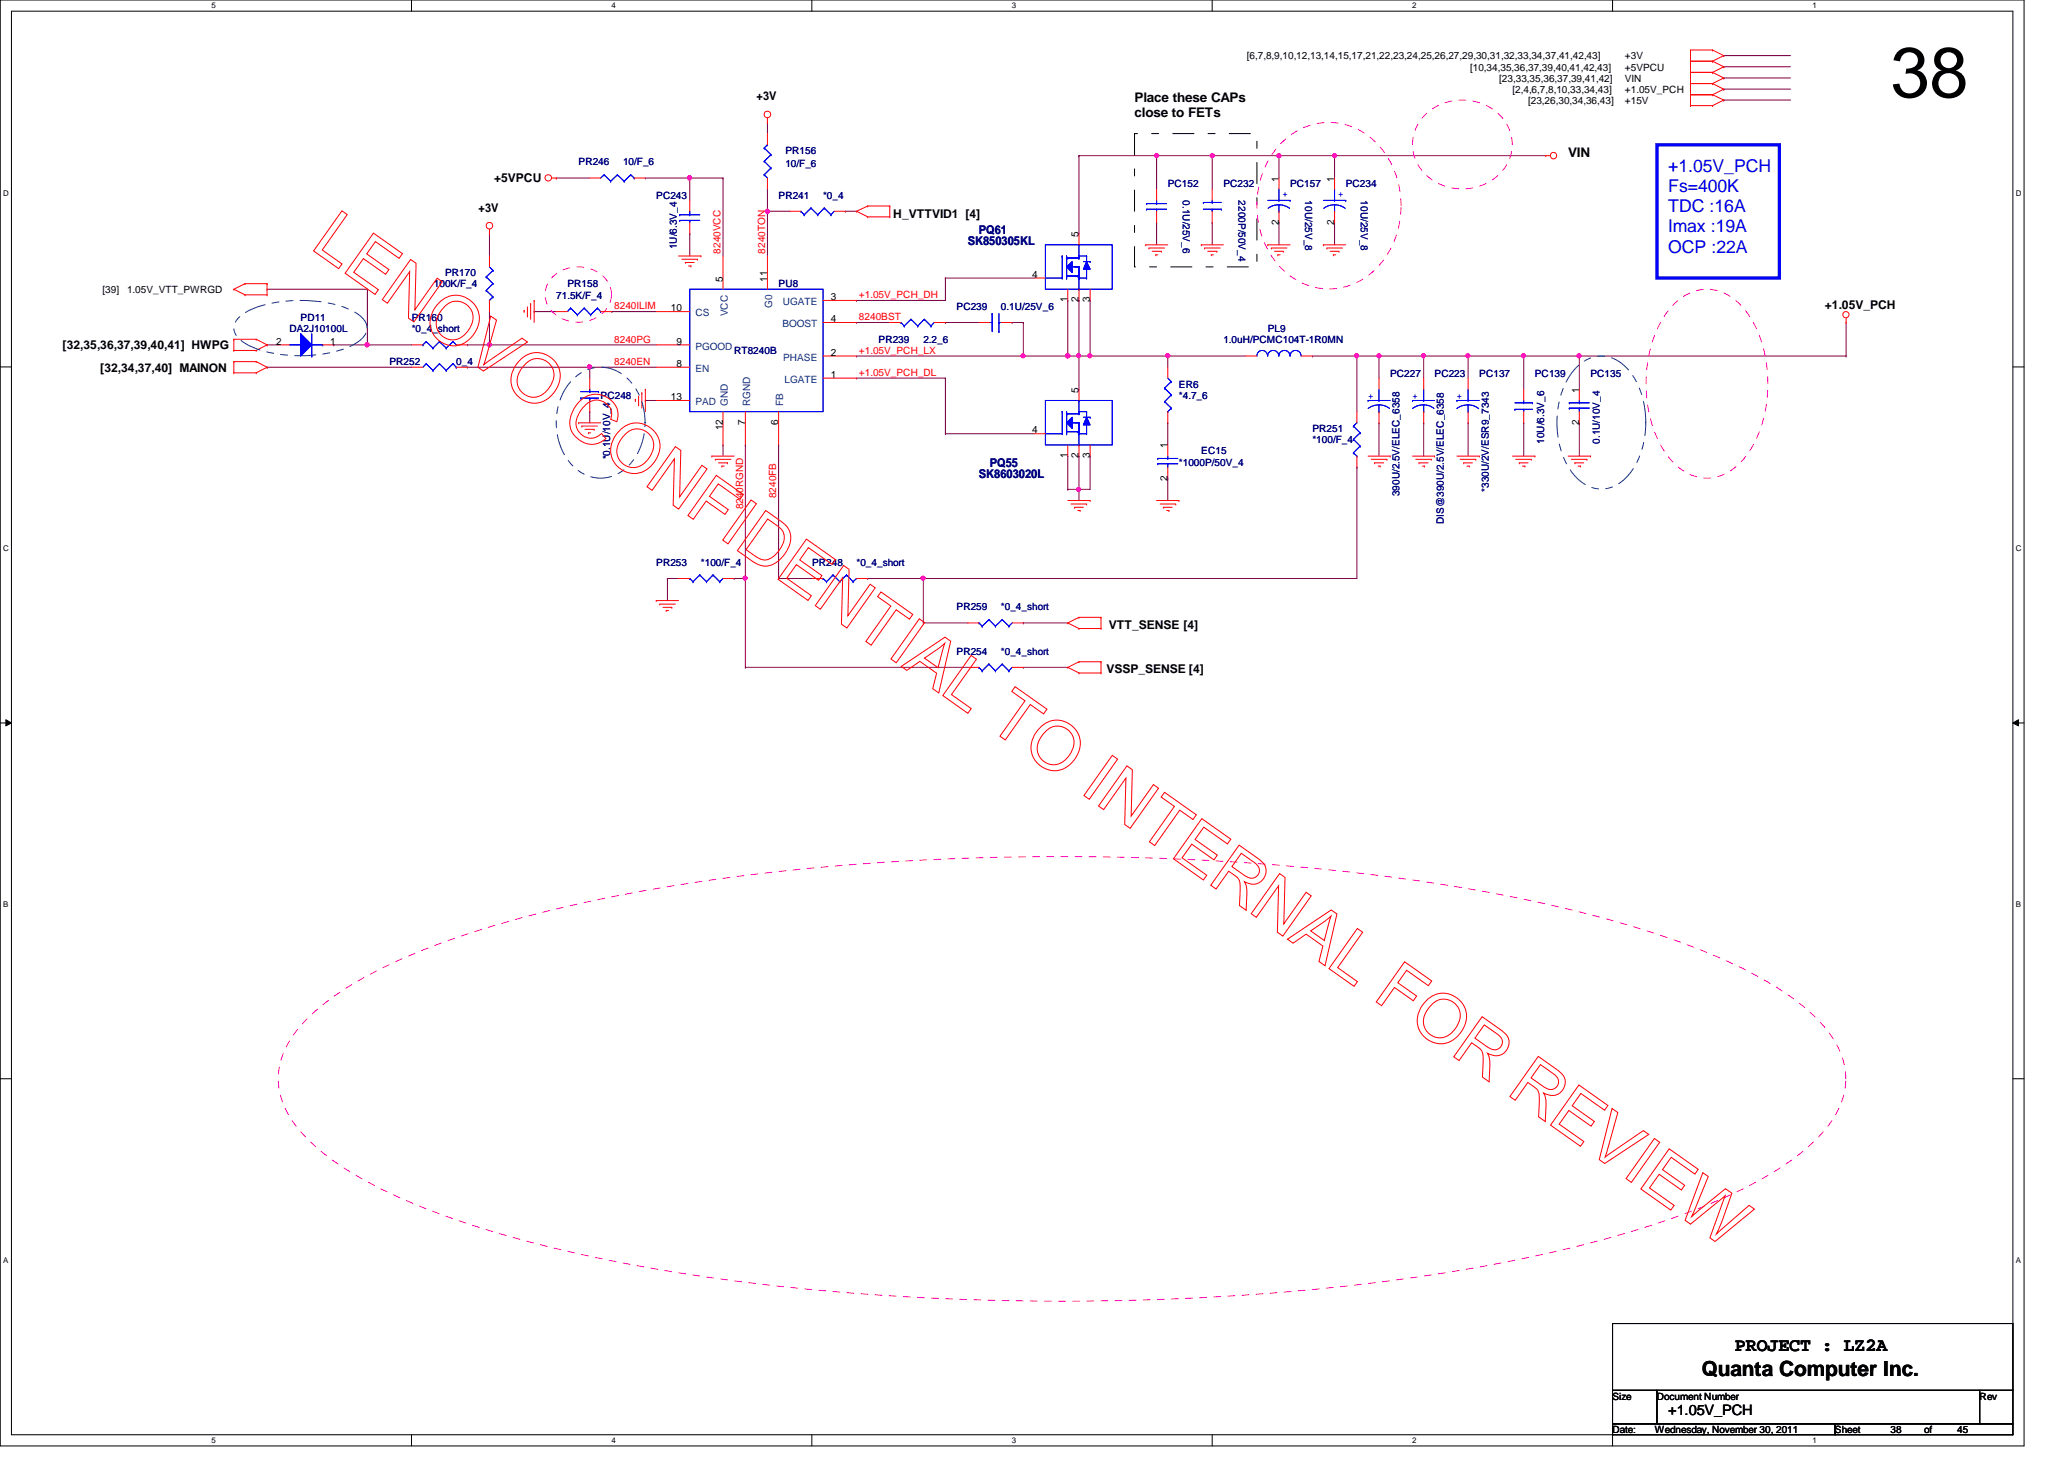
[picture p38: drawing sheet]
<svg xmlns="http://www.w3.org/2000/svg" width="297mm" height="210mm" viewBox="0 0 297 210" stroke-linecap="round" stroke-linejoin="round" font-family="sans-serif">
<defs><g id="words">
<text font-size="10.2" x="272.1" y="14">38</text>
<text font-size="3" x="244.9" y="198">Quanta Computer Inc.</text>
<text font-size="2.7" x="249.7" y="194.3">PROJECT : LZ2A</text>
<g font-size="2.5" fill="#00f">
<text x="240.1" y="24.7">+1.05V_PCH</text>
<text x="240.1" y="27.6">Fs=400K</text>
<text x="240.1" y="30.5">TDC :16A</text>
<text x="240.1" y="33.4">Imax :19A</text>
<text x="240.1" y="36.4">OCP :22A</text>
</g>
<text font-size="2.1" x="240.1" y="203.5">+1.05V_PCH</text>
<g font-size="1.9">
<text x="163.3" y="14.6">Place these CAPs</text>
<text x="163.3" y="16.9">close to FETs</text>
<text x="225.7" y="22.6">VIN</text>
</g>
<g font-size="1.7">
<text x="108.9" y="14.4">+3V</text>
<text x="71.1" y="26.2">+5VPCU</text>
<text x="68.9" y="30.4">+3V</text>
<text x="128.6" y="31.4">H_VTTVID1 [4]</text>
<text x="262.6" y="44.5">+1.05V_PCH</text>
<text x="9" y="50.2">[32,35,36,37,39,40,41] HWPG</text>
<text x="14.4" y="53.5">[32,34,37,40] MAINON</text>
<text x="159.6" y="90.4">VTT_SENSE [4]</text>
<text x="159.3" y="96.8">VSSP_SENSE [4]</text>
</g>
<g font-size="1.7" fill="#000080">
<text x="139.3" y="35.2">SK850305KL</text>
<text x="140.9" y="33.6">PQ61</text>
<text x="140.9" y="68.8">SK8603020L</text>
<text x="142.4" y="67.2">PQ55</text>
</g>
<g font-size="1.4">
<text x="179.4" y="8.6">[6,7,8,9,10,12,13,14,15,17,21,22,23,24,25,26,27,29,30,31,32,33,34,37,41,42,43]</text>
<text x="211.6" y="10.2">[10,34,35,36,37,39,40,41,42,43]</text>
<text x="215.8" y="11.8">[23,33,35,36,37,39,41,42]</text>
<text x="233.8" y="8.6">+3V</text>
<text x="233.8" y="10.2">+5VPCU</text>
<text x="233.8" y="11.8">VIN</text>
<text x="217.7" y="13.4">[2,4,6,7,8,10,33,34,43]</text>
<text x="219.9" y="15">[23,26,30,34,36,43]</text>
<text x="233.8" y="13.4">+1.05V_PCH</text>
<text x="233.8" y="15">+15V</text>
<text x="184" y="26.1" transform="rotate(-90 184 26.1)">1</text>
<text x="192" y="26.1" transform="rotate(-90 192 26.1)">1</text>
<text x="155.2" y="34.1" transform="rotate(-90 155.2 34.1)">5</text>
<text x="184" y="32.3" transform="rotate(-90 184 32.3)">2</text>
<text x="192" y="32.3" transform="rotate(-90 192 32.3)">2</text>
<text x="104" y="40.5" transform="rotate(-90 104 40.5)">5</text>
<text x="110.4" y="40.5" transform="rotate(-90 110.4 40.5)">11</text>
<text x="148.5" y="40">4</text>
<text x="14.8" y="42.2">[39]</text>
<text x="18.3" y="42.2">1.05V_VTT_PWRGD</text>
<text x="96.6" y="44.8">10</text>
<text x="119.5" y="43.2">3</text>
<text x="119.5" y="46.4">4</text>
<text x="153.6" y="43.5" transform="rotate(-90 153.6 43.5)">1</text>
<text x="155.2" y="43.5" transform="rotate(-90 155.2 43.5)">2</text>
<text x="156.8" y="43.5" transform="rotate(-90 156.8 43.5)">3</text>
<text x="39.7" y="49.6">2</text>
<text x="47.5" y="49.6">1</text>
<text x="97.4" y="49.6">9</text>
<text x="97.4" y="52.8">8</text>
<text x="119.5" y="51.2">2</text>
<text x="96.6" y="57.6">13</text>
<text x="119.5" y="54.4">1</text>
<text x="155.2" y="56.5" transform="rotate(-90 155.2 56.5)">5</text>
<text x="227.2" y="56.5" transform="rotate(-90 227.2 56.5)">1</text>
<text x="104" y="61.9" transform="rotate(-90 104 61.9)">12</text>
<text x="107.2" y="61.1" transform="rotate(-90 107.2 61.1)">7</text>
<text x="112" y="61.1" transform="rotate(-90 112 61.1)">6</text>
<text x="148.5" y="62.4">4</text>
<text x="153.6" y="65.9" transform="rotate(-90 153.6 65.9)">1</text>
<text x="155.2" y="65.9" transform="rotate(-90 155.2 65.9)">2</text>
<text x="156.8" y="65.9" transform="rotate(-90 156.8 65.9)">3</text>
<text x="168" y="64.5" transform="rotate(-90 168 64.5)">1</text>
<text x="227.2" y="61.1" transform="rotate(-90 227.2 61.1)">2</text>
<text x="168" y="69.1" transform="rotate(-90 168 69.1)">2</text>
<text x="232.1" y="201.4">Size</text>
<text x="238.5" y="201.4">Document Number</text>
<text x="284.9" y="201.4">Rev</text>
<text x="232.1" y="206.2">Date:</text>
<text x="238.2" y="206.2">Wednesday, November 30, 2011</text>
<text x="264.1" y="206.2">Sheet</text>
<text x="272.1" y="206.2">38</text>
<text x="276.9" y="206.2">of</text>
<text x="281.7" y="206.2">45</text>
</g>
<g font-size="1.4" fill="#000080">
<text x="83.3" y="23.7">PR246</text>
<text x="89.7" y="23.7">10/F_6</text>
<text x="113" y="22.2">PR156</text>
<text x="94.4" y="28.6">PC243</text>
<text x="112.1" y="28.6">PR241</text>
<text x="113" y="24.1">10/F_6</text>
<text x="118.4" y="28.6">*0_4</text>
<text x="168.1" y="27">PC152</text>
<text x="170.2" y="28.8" transform="rotate(90 170.2 28.8)">0.1U/25V_6</text>
<text x="176.1" y="27">PC232</text>
<text x="178.2" y="28.8" transform="rotate(90 178.2 28.8)">2200P/50V_4</text>
<text x="185.7" y="27">PC157</text>
<text x="187.8" y="28.8" transform="rotate(90 187.8 28.8)">10U/25V_8</text>
<text x="193.7" y="27">PC234</text>
<text x="195.8" y="28.8" transform="rotate(90 195.8 28.8)">10U/25V_8</text>
<text x="97.4" y="35.9" transform="rotate(-90 97.4 35.9)">1U/6.3V_4</text>
<text x="62.4" y="41.4">100K/F_4</text>
<text x="64" y="39.8">PR170</text>
<text x="81.7" y="41.4">PR158</text>
<text x="112.1" y="41.4">PU8</text>
<text x="41.7" y="47.8">DA2J10100L</text>
<text x="43.3" y="46.2">PD11</text>
<text x="59.3" y="46.2">PR160</text>
<text x="59.3" y="47.8">*0_4_short</text>
<text x="80" y="43">71.5K/F_4</text>
<text x="137.7" y="44.6">PC239</text>
<text x="144.1" y="44.6">0.1U/25V_6</text>
<text x="182.5" y="47.8">PL9</text>
<text x="56" y="52.6">PR252</text>
<text x="65.7" y="52.6">0_4</text>
<text x="105.7" y="51">RT8240B</text>
<text x="126.4" y="49.4">PR239</text>
<text x="132.9" y="49.4">2.2_6</text>
<text x="176.1" y="49.4">1.0uH/PCMC104T-1R0MN</text>
<text x="86.4" y="57.4">PC248</text>
<text x="169.7" y="55.8">ER6</text>
<text x="169.7" y="57.4">*4.7_6</text>
<text x="200.1" y="54.2">PC227</text>
<text x="206.5" y="54.2">PC223</text>
<text x="212.9" y="54.2">PC137</text>
<text x="220.9" y="54.2">PC139</text>
<text x="228.9" y="54.2">PC135</text>
<text x="172.9" y="65.4">EC15</text>
<text x="188.9" y="62.2">PR251</text>
<text x="188.9" y="63.8">*100/F_4</text>
<text x="222.2" y="63.8" transform="rotate(-90 222.2 63.8)">10U/6.3V_6</text>
<text x="230.2" y="63.8" transform="rotate(-90 230.2 63.8)">0.1U/10V_4</text>
<text x="87.8" y="66.1" transform="rotate(-90 87.8 66.1)">*0.1U/10V_4</text>
<text x="169.7" y="67">*1000P/50V_4</text>
<text x="201.4" y="71.4" transform="rotate(-90 201.4 71.4)">390U/2.5V/ELEC_6358</text>
<text x="214.2" y="70.7" transform="rotate(-90 214.2 70.7)">*330U/2V/ESR9_7343</text>
<text x="207.8" y="75.4" transform="rotate(-90 207.8 75.4)">DIS@390U/2.5V/ELEC_6358</text>
<text x="94.4" y="81.4">PR253</text>
<text x="100.9" y="81.4">*100/F_4</text>
<text x="116.9" y="81.4">PR248</text>
<text x="123.3" y="81.4">*0_4_short</text>
<text x="137.7" y="87.8">PR259</text>
<text x="144.1" y="87.8">*0_4_short</text>
<text x="137.7" y="94.2">PR254</text>
<text x="144.1" y="94.2">*0_4_short</text>
</g>
<g font-size="1.4" fill="#00f">
<text x="184.6" y="28.4">+</text>
<text x="192.6" y="28.4">+</text>
<text x="196.9" y="57.4">+</text>
<text x="203.3" y="57.4">+</text>
<text x="209.7" y="57.4">+</text>
</g>
<g font-size="1.4" fill="#f00">
<text x="103.7" y="36.5" transform="rotate(-90 103.7 36.5)">8240VCC</text>
<text x="110.1" y="36.5" transform="rotate(-90 110.1 36.5)">8240TON</text>
<text x="88.4" y="44.5">8240ILIM</text>
<text x="123.6" y="42.9">+1.05V_PCH_DH</text>
<text x="123.6" y="46.1">8240BST</text>
<text x="88.4" y="52.5">8240EN</text>
<text x="88.4" y="49.3">8240PG</text>
<text x="123.6" y="50.9">+1.05V_PCH_LX</text>
<text x="123.6" y="54.1">+1.05V_PCH_DL</text>
<text x="111.7" y="71.7" transform="rotate(-90 111.7 71.7)">8240FB</text>
<text x="106.9" y="73.3" transform="rotate(-90 106.9 73.3)">8240RGND</text>
</g>
<g font-size="1.4" fill="#004080">
<text x="100.1" y="45.5">CS</text>
<text x="104.7" y="45.5" transform="rotate(-90 104.7 45.5)">VCC</text>
<text x="111.1" y="44.3" transform="rotate(-90 111.1 44.3)">G0</text>
<text x="112.6" y="47.1">BOOST</text>
<text x="112.6" y="43.9">UGATE</text>
<text x="100.1" y="50.3">PGOOD</text>
<text x="100.1" y="53.5">EN</text>
<text x="112.7" y="51.9">PHASE</text>
<text x="100.1" y="58.3">PAD</text>
<text x="104.7" y="58.4" transform="rotate(-90 104.7 58.4)">GND</text>
<text x="107.9" y="58.4" transform="rotate(-90 107.9 58.4)">RGND</text>
<text x="112.7" y="58.4" transform="rotate(-90 112.7 58.4)">FB</text>
<text x="112.9" y="55.1">LGATE</text>
</g>
<g font-size="1.1">
<text x="30.4" y="1.1">5</text>
<text x="88" y="1.1">4</text>
<text x="145.6" y="1.1">3</text>
<text x="203.2" y="1.1">2</text>
<text x="260.9" y="1.1">1</text>
<text x=".5" y="28.2">D</text>
<text x="290.1" y="28.2">D</text>
<text x=".5" y="79.3">C</text>
<text x="290.1" y="79.3">C</text>
<text x=".5" y="130.6">B</text>
<text x="290.1" y="130.6">B</text>
<text x=".5" y="181.7">A</text>
<text x="290.1" y="181.7">A</text>
<text x="30.4" y="207.6">5</text>
<text x="88" y="207.6">4</text>
<text x="145.6" y="207.6">3</text>
<text x="203.2" y="207.6">2</text>
<text x="260.9" y="207.6">1</text>
</g>
</g></defs>
<path d="M0 0h291.3v208h-291.3zM1.6 1.6h288.1v204.8h-288.1z" fill="none" stroke="#000" stroke-width=".14"/>
<g fill="#fff">
<path d="M30.4 .2h.6v1.2h-.6z"/>
<path d="M30.4 206.6h.6v1.2h-.6z"/>
</g>
<path d="M59.2 0v1.6M59.2 206.4v1.6" fill="none" stroke="#000" stroke-width=".14"/>
<g fill="#fff">
<path d="M88 .2h.6v1.2h-.6z"/>
<path d="M88 206.6h.6v1.2h-.6z"/>
</g>
<path d="M116.8 0v1.6M116.8 206.4v1.6" fill="none" stroke="#000" stroke-width=".14"/>
<g fill="#fff">
<path d="M145.6 .2h.6v1.2h-.6z"/>
<path d="M145.6 206.6h.6v1.2h-.6z"/>
</g>
<path d="M174.5 0v1.6M174.5 206.4v1.6" fill="none" stroke="#000" stroke-width=".14"/>
<g fill="#fff">
<path d="M203.2 .2h.6v1.2h-.6z"/>
<path d="M203.2 206.6h.6v1.2h-.6z"/>
</g>
<path d="M232.1 0v1.6M232.1 206.4v1.6" fill="none" stroke="#000" stroke-width=".14"/>
<g fill="#fff">
<path d="M260.9 .2h.5v1.2h-.5z"/>
<path d="M260.9 206.6h.5v1.2h-.5z"/>
<path d="M.5 27.2h.7v1.2h-.7z"/>
<path d="M290.1 27.2h.8v1.2h-.8z"/>
<path d="M.5 78.4h.7v1.1h-.7z"/>
<path d="M290.1 78.4h.8v1.1h-.8z"/>
</g>
<path d="M0 52.8h1.6M289.7 52.8h1.6" fill="none" stroke="#000" stroke-width=".14"/>
<g fill="#fff">
<path d="M.5 129.6h.7v1.2h-.7z"/>
<path d="M290.1 129.6h.7v1.2h-.7z"/>
</g>
<path d="M0 104h1.6M.8 103.5l.8 .5-.8 .4zM289.7 104l.8-.5v.9zM289.7 104h1.6" fill="none" stroke="#000" stroke-width=".14"/>
<path d="M.8 103.5l.8 .5-.8 .4zM289.7 104l.8-.5v.9z" fill="#000"/>
<g fill="#fff">
<path d="M.5 180.8h.7v1.1h-.7z"/>
<path d="M290.1 180.8h.7v1.1h-.7z"/>
</g>
<path d="M0 155.2h1.6M289.7 155.2h1.6" fill="none" stroke="#000" stroke-width=".14"/>
<path d="M99.3 25.6h.1M99.3 25.6h4.8M99.3 25.6v3.2M104.1 25.6h.1M104.1 25.6v11.2" fill="none" stroke="#800040" stroke-width=".14"/>
<circle cx="99.2" cy="25.6" r=".31" fill="#f0f"/>
<circle cx="99.2" cy="25.6" r=".31" fill="none" stroke="#f0f" stroke-width=".14"/>
<path d="M38.4 52.8h.1M38.4 52.8h20.9M67.3 52.8h.1M67.3 52.8h27.1M84.9 52.8h.1M123.3 43.2h.1M123.3 46.4h.1M123.3 43.2h12.8M123.3 46.4h4.8" fill="none" stroke="#800040" stroke-width=".14"/>
<circle cx="84.8" cy="52.8" r=".3" fill="#f0f"/>
<circle cx="84.8" cy="52.8" r=".3" fill="none" stroke="#f0f" stroke-width=".14"/>
<g fill="none" stroke="#800040" stroke-width=".14">
<path d="M153.7 43.2h.1M153.7 43.2v8M155.3 43.2h.1M155.3 43.2v8M156.9 43.2h.1M156.9 43.2v8M136.1 62.4h.1M136.1 62.4h12.8M153.7 70.4h.1M153.7 65.6h.1M153.7 65.6v4.8M155.3 65.6h.1"/>
<path d="M155.3 65.6v4.8h-1.6M156.9 65.6h.1M156.9 65.6v4.8"/>
</g>
<circle cx="155.2" cy="70.4" r=".3" fill="#f0f"/>
<circle cx="155.2" cy="70.4" r=".3" fill="none" stroke="#f0f" stroke-width=".14"/>
<path d="M153.7 51.2h.1M153.7 51.2h1.6M155.3 70.4h.1M155.3 70.4v1.6" fill="none" stroke="#800040" stroke-width=".14"/>
<circle cx="155.2" cy="51.2" r=".3" fill="#f0f"/>
<circle cx="155.2" cy="51.2" r=".3" fill="none" stroke="#f0f" stroke-width=".14"/>
<circle cx="153.7" cy="51.2" r=".31" fill="#f0f"/>
<circle cx="153.7" cy="51.2" r=".31" fill="none" stroke="#f0f" stroke-width=".14"/>
<g fill="none" stroke="#800040" stroke-width=".14">
<path d="M80 25.6h.1M80 25.6h4.9M92.9 25.6h.1M92.9 25.6h6.4M99.3 33.6h.1M99.3 33.6v3.2M76.9 44.8h.1M76.9 44.8h3.1M84.9 59.2h.1M84.9 52.8h.1M84.9 52.8v1.6M84.9 59.2v1.6"/>
<path d="M88 44.8h.1M88 44.8h6.4M92.9 57.6h.1M92.9 57.6h1.5M123.3 54.4h.1M123.3 51.2h.1M123.3 54.4h12.8M136.1 54.4h.1M136.1 46.4h.1M136.1 54.4v8M136.1 46.4h4.8M145.7 46.4h.1"/>
<path d="M145.7 46.4h1.6M147.3 46.4h.1M147.3 46.4v4.8h-24M155.3 51.2h.1M155.3 51.2h1.6M104.1 64h.1M104.1 64v1.6M155.3 70.4h.1M155.3 70.4h1.6M107.3 83.2h.1M107.3 83.2v12.8"/>
</g>
<circle cx="107.2" cy="83.2" r=".3" fill="#f0f"/>
<circle cx="107.2" cy="83.2" r=".3" fill="none" stroke="#f0f" stroke-width=".14"/>
<path d="M168.1 51.2h.1M168.1 51.2h11.2M107.3 96h.1M107.3 96h32M132.9 89.6h.1M132.9 89.6h6.4M147.3 89.6h.1M147.3 96h.1M147.3 96h6.4M147.3 89.6h6.4" fill="none" stroke="#800040" stroke-width=".14"/>
<circle cx="168.1" cy="51.2" r=".3" fill="#f0f"/>
<circle cx="168.1" cy="51.2" r=".3" fill="none" stroke="#f0f" stroke-width=".14"/>
<path d="M110.4 30.4h.1M110.4 30.4h3.3M110.4 30.4v6.4M121.7 30.4h.1M121.7 30.4h1.6" fill="none" stroke="#800040" stroke-width=".14"/>
<circle cx="110.4" cy="30.4" r=".3" fill="#f0f"/>
<circle cx="110.4" cy="30.4" r=".3" fill="none" stroke="#f0f" stroke-width=".14"/>
<path d="M107.3 64h.1M107.3 64v19.2h-1.6M112.1 64h.1M112.1 64v19.2M96.1 83.2h.1M96.1 83.2h1.6M96.1 83.2v3.2M105.7 83.2h.1M112.1 83.2h.1M112.1 83.2h4.8M132.9 83.2h.1M132.9 83.2h62.4" fill="none" stroke="#800040" stroke-width=".14"/>
<circle cx="132.8" cy="83.2" r=".3" fill="#f0f"/>
<circle cx="132.8" cy="83.2" r=".3" fill="none" stroke="#f0f" stroke-width=".14"/>
<path d="M136.1 40h.1M136.1 40v3.2M136.1 40h12.8M147.3 51.2h.1M147.3 51.2h6.4" fill="none" stroke="#800040" stroke-width=".14"/>
<circle cx="153.7" cy="51.2" r=".31" fill="#f0f"/>
<circle cx="153.7" cy="51.2" r=".31" fill="none" stroke="#f0f" stroke-width=".14"/>
<circle cx="147.2" cy="51.2" r=".3" fill="#f0f"/>
<circle cx="147.2" cy="51.2" r=".3" fill="none" stroke="#f0f" stroke-width=".14"/>
<path d="M70.4 49.6h.1M70.4 49.6h24" fill="none" stroke="#800040" stroke-width=".14"/>
<circle cx="70.4" cy="49.6" r=".31" fill="#f0f"/>
<circle cx="70.4" cy="49.6" r=".31" fill="none" stroke="#f0f" stroke-width=".14"/>
<path d="M166.5 22.4h.1M166.5 22.4v4.8M174.5 22.4h.1M174.5 22.4v4.8M184.1 22.4h.1M184.1 22.4h38.4M192.1 22.4h.1M192.1 32h.1M192.1 22.4v3.2M192.1 32v3.2" fill="none" stroke="#800040" stroke-width=".14"/>
<circle cx="192.1" cy="22.4" r=".3" fill="#f0f"/>
<circle cx="192.1" cy="22.4" r=".3" fill="none" stroke="#f0f" stroke-width=".14"/>
<path d="M184.1 22.4h.1M184.1 22.4v3.2" fill="none" stroke="#800040" stroke-width=".14"/>
<circle cx="184.1" cy="22.4" r=".3" fill="#f0f"/>
<circle cx="184.1" cy="22.4" r=".3" fill="none" stroke="#f0f" stroke-width=".14"/>
<path d="M155.3 22.4h.1M155.3 22.4h19.2M166.5 22.4h.1M184.1 32h.1M184.1 32v3.2" fill="none" stroke="#800040" stroke-width=".14"/>
<circle cx="166.5" cy="22.4" r=".3" fill="#f0f"/>
<circle cx="166.5" cy="22.4" r=".3" fill="none" stroke="#f0f" stroke-width=".14"/>
<path d="M166.5 32h.1M166.5 32v3.2M174.5 32h.1M174.5 22.4h.1M174.5 32v3.2M174.5 22.4h9.6" fill="none" stroke="#800040" stroke-width=".14"/>
<circle cx="174.5" cy="22.4" r=".3" fill="#f0f"/>
<circle cx="174.5" cy="22.4" r=".3" fill="none" stroke="#f0f" stroke-width=".14"/>
<path d="M195.3 51.2h.1M195.3 51.2v8M204.9 51.2h.1M204.9 51.2v3.2M198.5 60.8h.1M198.5 60.8v4.8M204.9 60.8h.1M204.9 60.8v4.8M227.3 60.8h.1M227.3 60.8v4.8" fill="none" stroke="#800040" stroke-width=".14"/>
<circle cx="195.2" cy="51.2" r=".3" fill="#f0f"/>
<circle cx="195.2" cy="51.2" r=".3" fill="none" stroke="#f0f" stroke-width=".14"/>
<path d="M188.9 51.2h.1M188.9 51.2h6.4M227.3 51.2h.1M227.3 51.2h38.4M195.3 67.2h.1M195.3 67.2v16" fill="none" stroke="#800040" stroke-width=".14"/>
<circle cx="227.2" cy="51.2" r=".3" fill="#f0f"/>
<circle cx="227.2" cy="51.2" r=".3" fill="none" stroke="#f0f" stroke-width=".14"/>
<path d="M156.9 51.2h.1M156.9 51.2h11.2M168.1 51.2h.1M168.1 51.2v1.6M168.1 60.8h.1M168.1 68.8h.1M168.1 60.8v3.2M168.1 68.8v3.2" fill="none" stroke="#800040" stroke-width=".14"/>
<circle cx="156.8" cy="51.2" r=".3" fill="#f0f"/>
<circle cx="156.8" cy="51.2" r=".3" fill="none" stroke="#f0f" stroke-width=".14"/>
<g fill="none" stroke="#800040" stroke-width=".14">
<path d="M155.3 22.4h.1M155.3 22.4v11.2M155.3 51.2h.1M155.3 51.2v4.8M219.3 51.2h.1M219.3 51.2v4.8M219.3 51.2h8M227.3 51.2h.1M227.3 51.2v4.8M219.3 60.8h.1M219.3 60.8v4.8M124.9 83.2h.1"/>
<path d="M124.9 83.2h8M132.9 83.2h.1M132.9 83.2v6.4"/>
</g>
<circle cx="219.2" cy="51.2" r=".3" fill="#f0f"/>
<circle cx="219.2" cy="51.2" r=".3" fill="none" stroke="#f0f" stroke-width=".14"/>
<path d="M211.3 51.2h.1M211.3 51.2h8" fill="none" stroke="#800040" stroke-width=".14"/>
<circle cx="211.2" cy="51.2" r=".3" fill="#f0f"/>
<circle cx="211.2" cy="51.2" r=".3" fill="none" stroke="#f0f" stroke-width=".14"/>
<path d="M198.5 51.2h.1M198.5 51.2h6.4M211.3 60.8h.1M211.3 60.8v4.8" fill="none" stroke="#800040" stroke-width=".14"/>
<circle cx="198.5" cy="51.2" r=".3" fill="#f0f"/>
<circle cx="198.5" cy="51.2" r=".3" fill="none" stroke="#f0f" stroke-width=".14"/>
<path d="M195.3 51.2h.1M195.3 51.2h3.2M198.5 51.2h.1M198.5 51.2v3.2M204.9 51.2h.1M204.9 51.2h6.4M211.3 51.2h.1M211.3 51.2v3.2" fill="none" stroke="#800040" stroke-width=".14"/>
<circle cx="204.8" cy="51.2" r=".3" fill="#f0f"/>
<circle cx="204.8" cy="51.2" r=".3" fill="none" stroke="#f0f" stroke-width=".14"/>
<g fill="none" stroke="#800040" stroke-width=".14">
<path d="M110.4 17.6h.1M110.4 17.6v1.6M248.1 8h.1M248.1 9.6h.1M248.1 11.2h.1M248.1 12.8h.1M248.1 14.4h.1M248.1 8h9.6M248.1 9.6h9.6M248.1 11.2h9.6M248.1 12.8h9.6M248.1 14.4h9.6"/>
<path d="M110.4 27.2h.1M110.4 27.2v3.2M38.4 41.6h.1M38.4 41.6h14.5M52.9 41.6h.1M52.9 49.6h.1M52.9 41.6v8M52.9 49.6h6.4"/>
</g>
<circle cx="52.8" cy="49.6" r=".31" fill="#f0f"/>
<circle cx="52.8" cy="49.6" r=".31" fill="none" stroke="#f0f" stroke-width=".14"/>
<path d="M70.4 33.6h.1M70.4 33.6v3.2M38.4 49.6h.1M38.4 49.6h1.6M48 49.6h.1M48 49.6h4.9M67.3 49.6h.1M70.4 44.8h.1M70.4 44.8v4.8h-3.1M265.7 51.2h.1M265.7 46.4v4.8" fill="none" stroke="#800040" stroke-width=".14"/>
<g fill="none" stroke="#f00" stroke-width=".14">
<path d="M110.4 17.6h.1M110.4 17v.6M110.4 19.2v1.6M243.3 8.8h.1M243.3 7.2h.1M243.3 10.4h.1M243.3 12h.1M243.3 13.6h.1M243.3 15.2h.1M243.3 7.2h3.2M243.3 8.8h3.2M243.3 7.2v8"/>
<path d="M243.3 10.4h3.2M243.3 12h3.2M243.3 13.6h3.2M243.3 15.2h3.2M246.5 7.2h.1M246.5 8.8h.1M246.5 10.4h.1M246.5 12h.1M246.5 13.6h.1M246.5 15.2h.1M246.5 7.2l1.6 .8M246.5 8.8l1.6 .8"/>
<path d="M246.5 10.4l1.6 .8M246.5 12l1.6 .8M246.5 13.6l1.6 .8M248.1 8h.1M248.1 9.6h.1M248.1 11.2h.1M248.1 12.8h.1M248.1 14.4h.1M248.1 8l-1.6 .8M248.1 9.6l-1.6 .8M248.1 11.2l-1.6 .8M248.1 12.8l-1.6 .8"/>
<path d="M248.1 14.4l-1.6 .8M70.4 33.6h.1M70.4 33v.6M79.4 25.6h.6M80 25.6h.1M97.7 36.8h3.2M98.1 37.3h2.3M98.6 37.8h.1M98.6 37.8h1.3M99.1 38.3h.3M99.4 38.3h.1M100.4 37.3h.1"/>
<path d="M100.9 36.8h.1M110.4 25.6v1.6M113.7 30.4h1.6M120.1 30.4h1.6M123.3 30.4h.1M123.3 30.4l1.6 .8M124.9 29.6h.1M124.9 31.2h.1M124.9 29.6h3.2M124.9 29.6l-1.6 .8M124.9 31.2h3.2M128.1 31.2h.1"/>
<path d="M128.1 29.6h.1M128.1 29.6v1.6M164.9 35.2h.1M164.9 35.2h3.2M165.4 35.7h.1M165.4 35.7h2.2M165.8 36.2h1.3M166.3 36.7h.1M166.3 36.7h.3M167.1 36.2h.1M172.9 35.2h.1M172.9 35.2h3.2"/>
<path d="M173.4 35.7h.1M173.4 35.7h2.2M173.8 36.2h1.3M174.3 36.7h.1M174.3 36.7h.3M174.5 27.2v1.6M174.5 30.4v1.6M175.1 36.2h.1M182.5 35.2h.1M182.5 35.2h3.2M183 35.7h.1M183 35.7h2.2"/>
<path d="M183.4 36.2h1.3M183.9 36.7h.1M183.9 36.7h.3M184.1 25.6v1.6M184.1 30.4v1.6M184.7 36.2h.1M190.5 35.2h.1M190.5 35.2h3.2M191 35.7h.1M191 35.7h2.2M191.4 36.2h1.3M191.9 36.7h.1"/>
<path d="M191.9 36.7h.3M192.7 36.2h.1M222.5 22.4h.1M222.5 22.4h.6M33.7 53.6h.1M33.7 52h.1M33.7 50.4h.1M33.7 48.8h.1M33.7 41.6h.1M33.7 53.6h3.2M33.7 48.8v1.6M33.7 52v1.6"/>
<path d="M33.7 52h3.2M33.7 48.8h3.2M33.7 50.4h3.2M33.7 41.6l1.6 .8M35.3 40.8h.1M35.3 42.4h.1M35.3 40.8l-1.6 .8M35.3 40.8h3.1M35.3 42.4h3.1M36.9 53.6h.1M36.9 52h.1M36.9 48.8h.1"/>
<path d="M36.9 50.4h.1M36.9 52l1.5 .8M36.9 48.8l1.5 .8M38.4 52.8h.1M38.4 49.6h.1M38.4 40.8h.1M38.4 42.4h.1M38.4 52.8l-1.5 .8M38.4 49.6l-1.5 .8M38.4 40.8v1.6M59.3 52.8h1.6M65.7 52.8h1.6"/>
<path d="M75.4 44.7h.1M75.4 44.7v.3M75.9 45.5h.1M75.9 44.2v1.3M76.4 43.7h.1M76.4 43.7v2.2M76.9 43.2h.1M76.9 43.2v3.2M91.4 57.4h.1M91.4 57.4v.4M91.9 58.3h.1M91.9 57v1.3"/>
<path d="M92.4 56.5h.1M92.4 56.5v2.2M92.9 56h.1M92.9 56v3.2M179.3 51.2h1.6M187.3 51.2h1.6M265.7 46.4h.1M265.7 45.8v.6M83.3 60.8h.1M83.3 60.8h3.1M83.7 61.3h.1M83.7 61.3h2.3"/>
<path d="M84.2 61.8h1.3M84.7 62.3h.1M84.7 62.3h.3M85.5 61.8h.1M102.4 65.6h.1M102.4 65.6h3.3M103 66.1h.1M103 66.1h2.2M103.4 66.6h1.3M103.9 67.1h.1M103.9 67.1h.3M104.7 66.6h.1"/>
<path d="M153.7 72h3.2M154.1 72.5h2.3M154.6 73h.1M154.6 73h1.3M155.1 73.4h.3M155.4 73.4h.1M156.4 72.5h.1M156.9 72h.1M166.5 72h3.2M167 72.5h2.2M167.4 73h.1M167.4 73h1.3"/>
<path d="M167.9 73.4h.3M168.1 64v1.6M168.1 67.2v1.6M168.2 73.4h.1M169.2 72.5h.1M169.7 72h.1M196.9 65.6h3.2M197.4 66.1h2.2M197.8 66.6h.1M197.8 66.6h1.3M198.3 67.1h.3M198.6 67.1h.1"/>
<path d="M199.6 66.1h.1M200.1 65.6h.1M203.3 65.6h3.2M203.7 66.1h2.3M204.2 66.6h.1M204.2 66.6h1.3M204.7 67.1h.3M205 67.1h.1M206 66.1h.1M206.5 65.6h.1M209.7 65.6h3.2M210.1 66.1h2.3"/>
<path d="M210.6 66.6h.1M210.6 66.6h1.3M211.1 67.1h.4M211.5 67.1h.1M212.4 66.1h.1M212.9 65.6h.1M217.7 65.6h3.2M218.1 66.1h2.3M218.6 66.6h.1M218.6 66.6h1.3M219.1 67.1h.4M219.5 67.1h.1"/>
<path d="M220.4 66.1h.1M220.9 65.6h.1M225.7 65.6h3.2M226.1 66.1h2.3M226.6 66.6h.1M226.6 66.6h1.3M227.1 67.1h.4M227.5 67.1h.1M228.4 66.1h.1M228.9 65.6h.1M94.4 86.4h.1M94.4 86.4h3.3"/>
<path d="M95 86.9h.1M95 86.9h2.2M95.4 87.4h1.3M95.9 87.8h.1M95.9 87.8h.3M96.7 87.4h.1M97.7 83.2h1.6M104.1 83.2h1.6M153.7 89.6h.1M153.7 96h.1M153.7 89.6l1.6 .8M153.7 96l1.6 .8"/>
<path d="M155.3 90.4h.1M155.3 88.8h.1M155.3 95.2h.1M155.3 96.8h.1M155.3 90.4h3.2M155.3 88.8l-1.6 .8M155.3 88.8h3.2M155.3 95.2h3.2M155.3 95.2l-1.6 .8M155.3 96.8h3.2M158.5 88.8h.1M158.5 90.4h.1"/>
<path d="M158.5 96.8h.1M158.5 95.2h.1M158.5 88.8v1.6M158.5 95.2v1.6"/>
<circle cx="110.4" cy="16.5" r=".47"/>
<circle cx="70.4" cy="32.5" r=".47"/>
<circle cx="78.9" cy="25.6" r=".46"/>
<circle cx="223.6" cy="22.4" r=".46"/>
<circle cx="265.7" cy="45.3" r=".45"/>
</g>
<path d="M232.1 190.4h57.6v9.6h-57.6zM232.1 200h6.4v4.9h-6.4zM232.1 204.9h32v1.5h-32zM238.5 200h46.4v4.9h-46.4zM264.1 204.9h25.6v1.5h-25.6zM284.9 200h4.8v4.9h-4.8z" fill="none" stroke="#000" stroke-width=".14"/>
<path d="M163.3 19.2h17.6v19.2h-17.6z" fill="none" stroke="#000" stroke-width=".14" stroke-dasharray="3 2 1 2"/>
<path d="M238.5 20.8h17.6v19.2h-17.6z" fill="none" stroke="#00f" stroke-width=".47"/>
<path d="M205 16.6a7.7 7.7 0 0 1 12 1.5 6.1 6.1 0 0 1-3.5 8.5 7.4 7.4 0 0 1-9.9-4 5.9 5.9 0 0 1 1.4-6zM79.6 39.8a5.4 5.4 0 0 1 7.8 .6 3.5 3.5 0 0 1-1.1 5 5.2 5.2 0 0 1-7.6-1.7 3.5 3.5 0 0 1 .9-3.9zM184.8 20.2a9.5 9.5 0 0 1 14.5 1.9 13.3 13.3 0 0 1-1.6 16.8 9.5 9.5 0 0 1-14.5-1.8 13.3 13.3 0 0 1 1.6-16.9zM240.9 43.7a6.3 6.3 0 0 1 9.4 0 15.6 15.6 0 0 1 4.1 9.9 18 18 0 0 1-3.3 12.2 6.9 6.9 0 0 1-6.5 2.9 8.1 8.1 0 0 1-5.2-3.9 19.4 19.4 0 0 1 0-19.2zM44.1 146.7a40.4 40.4 0 0 1 11.3-7.6 131.7 131.7 0 0 1 28.5-9.2 317.7 317.7 0 0 1 61.2-6.6 350.7 350.7 0 0 1 70.8 5.4 156.8 156.8 0 0 1 30.5 8.6 53.7 53.7 0 0 1 13 7.4 16 16 0 0 1 6 8.3 10.3 10.3 0 0 1-2.1 8.6 29.9 29.9 0 0 1-9.6 7.9 108.6 108.6 0 0 1-26.4 9.7 287 287 0 0 1-51.7 7.3 372.8 372.8 0 0 1-79.7-3.7 182.7 182.7 0 0 1-32.4-8.1 69.7 69.7 0 0 1-14.6-7.1 21.8 21.8 0 0 1-7.8-8.1 10 10 0 0 1 1.2-10.7z" fill="none" stroke="#f0f" stroke-width=".14" stroke-dasharray="1 1 1 1 1 1 1 1"/>
<path d="M34.5 45.5a11.4 11.4 0 0 1 6-2.1 19.5 19.5 0 0 1 10 1.2 4.1 4.1 0 0 1 2.2 2 2.02 2.02 0 0 1-.8 2.3 11.6 11.6 0 0 1-5.9 2.1 19.2 19.2 0 0 1-10-1.2 4.1 4.1 0 0 1-2.2-2 2.05 2.05 0 0 1 .7-2.3zM82.2 54.8a5.6 5.6 0 0 1 9.1 .8 9.2 9.2 0 0 1-1.4 11.9 5.5 5.5 0 0 1-8.3-1.5 9.5 9.5 0 0 1 .6-11.2zM227.2 52.5a4.8 4.8 0 0 1 7.2 .7 12.8 12.8 0 0 1 1.6 12.4 7.2 7.2 0 0 1-4.7 4.7 5.2 5.2 0 0 1-5.4-2.8 13.2 13.2 0 0 1 0-13.5z" fill="none" stroke="#004080" stroke-width=".14" stroke-dasharray="3 1 1 1 1 1"/>
<g fill="none" stroke="#00f" stroke-width=".14">
<path d="M110 25.1h.1M110 23.2h.1M110 21.3h.1M110 25.1l.4 .5M110 23.2l1 1M110 21.3l1 1M110.4 20.8h.1M110.4 20.8l-.4 .5M111 24.2h.1M111 22.3h.1M111 24.2l-1 .9M111 22.3l-1 .9"/>
<path d="M115.3 30.4h.1M115.3 30.4l.4 .5M115.7 30.9h.1M116.7 29.9h.1M116.7 29.9l1 1M116.7 29.9l-1 1M117.7 30.9h.1M118.6 29.9h.1M118.6 29.9l1 1M118.6 29.9l-.9 1M119.6 30.9h.1M120.1 30.4l-.5 .5"/>
<path d="M173.2 29.1h.1M173.2 30.1h2.6M173.2 29.1h2.6M174.5 29.1h.1M174.5 30.1h.1M174.5 28.8v.3M174.5 30.1v.3M175.8 30.1h.1M182.5 28.8h3.2M184.1 30.4h.1M184.1 28.8h.1M184.1 29.5a2.45 2.45 0 0 1 1.5 .5"/>
<path d="M184.1 29.5a2.48 2.48 0 0 0-1.6 .5M184.1 27.2v1.6M184.1 29.5v.9M185.7 28.8h.1M61.3 52.3h.1M61.3 52.3l-.4 .5M61.3 52.3l1 1M62.3 53.3h.1M63.2 52.3h.1M63.2 52.3l-.9 1M63.2 52.3l1 1M64.2 53.3h.1"/>
<path d="M65.2 52.3h.1M65.2 52.3l-1 1M65.2 52.3l.5 .5M65.7 52.8h.1M180.9 51.2a.76 .76 0 0 1 .7-.8 .76 .76 0 0 1 .8 .8M182.5 51.2a.78 .78 0 0 1 .7-.8 .78 .78 0 0 1 .8 .8M184.1 51.2a.78 .78 0 0 1 .7-.8 .78 .78 0 0 1 .8 .8M185.7 51.2a.78 .78 0 0 1 .8-.8 .78 .78 0 0 1 .7 .8M166.6 66.7h.1M166.6 66h.1M166.6 66.7h2.9M166.6 66h2.9"/>
<path d="M168.1 66h.1M168.1 66.7h.1M168.1 65.6v.4M168.1 66.7v.5M99.3 83.2h.1M99.3 83.2l.4 .5M99.7 83.7h.1M100.7 82.7h.1M100.7 82.7l1 1M100.7 82.7l-1 1M101.7 83.7h.1M102.6 82.7h.1"/>
<path d="M102.6 82.7l1 1M102.6 82.7l-.9 1M103.6 83.7h.1M104.1 83.2l-.5 .5"/>
</g>
<path d="M153.5 38.4l.8-.8v1.6z" fill="#00f"/>
<path d="M153.5 38.4l.8-.8v1.6z" fill="none" stroke="#00f" stroke-width=".14"/>
<path d="M156.4 37.6l.5 1.1h-1z" fill="#00f"/>
<g fill="none" stroke="#00f" stroke-width=".14">
<path d="M150.4 35.2h9.7v6.4h-9.7zM152.9 36.8h.1M152.9 36.8v3.2M153.5 37.1h.1M153.5 36.8v3.2M153.5 37.1h1.8M153.5 39.7h1.8M153.7 37.1h.1M154.3 38.4h1M155.1 39.7h.1M155.3 37.1h.1M155.3 38.4h.1"/>
<path d="M155.3 39.7h.1M155.3 35.2h.1M155.3 35.2v1.9M155.3 38.4v3.2M155.3 36.8h1.1M155.9 37.6h1M156.4 37.6l.5 1.1h-1zM156.4 36.8h.1M156.4 37.6h.1M156.4 36.8v.8M156.4 38.7v1.3M156.9 37.6h.1"/>
<path d="M150.4 40h2.5M152.9 40h.1M153.5 40h.1M155.3 40h.1M155.3 41.6h.1M155.3 40h1.1M156.4 40h.1"/>
</g>
<path d="M153.5 38.4l.8-.8v1.6z" fill="#00f"/>
<path d="M153.5 38.4l.8-.8v1.6z" fill="none" stroke="#00f" stroke-width=".14"/>
<path d="M156.4 37.6l.5 1.1h-1z" fill="#00f"/>
<g fill="none" stroke="#00f" stroke-width=".14">
<path d="M150.4 35.2h9.7v6.4h-9.7zM152.9 36.8h.1M152.9 36.8v3.2M153.5 37.1h.1M153.5 36.8v3.2M153.5 37.1h1.8M153.5 39.7h1.8M153.7 37.1h.1M154.3 38.4h1M155.1 39.7h.1M155.3 37.1h.1M155.3 38.4h.1"/>
<path d="M155.3 39.7h.1M155.3 35.2h.1M155.3 35.2v1.9M155.3 38.4v3.2M155.3 36.8h1.1M155.9 37.6h1M156.4 37.6l.5 1.1h-1zM156.4 36.8h.1M156.4 37.6h.1M156.4 36.8v.8M156.4 38.7v1.3M156.9 37.6h.1"/>
<path d="M165 29.3h.1M165 30.1h.1M165 29.3h2.9M165 30.1h2.9M166.5 30.1h.1M166.5 29.3h.1M166.5 28.8v.5M166.5 30.1v.3M129.7 46.4h.1M129.7 46.4l.4 .5M130.1 46.9h.1M131.1 45.9h.1"/>
<path d="M131.1 45.9l1 1M131.1 45.9l-1 1M132.1 46.9h.1M133 45.9h.1M133 45.9l1 1M133 45.9l-.9 1M134 46.9h.1M134.4 46.4l-.4 .5M150.4 40h2.5M152.9 40h.1M153.5 40h.1M155.3 40h.1"/>
<path d="M155.3 41.6h.1M155.3 40h1.1M156.4 40h.1M203.3 57.6h.1M203.3 57.6h3.2M204.9 59.2h.1M204.9 57.6h.1M204.9 58.3h-.1a2.57 2.57 0 0 0-1.5 .5M204.9 58.3a2.33 2.33 0 0 1 1.5 .5M204.9 56v1.6M204.9 58.3v.9M225.8 58.7h.1"/>
<path d="M225.8 58h.1M225.8 58.7h2.9M225.8 58h2.9M227.3 58h.1M227.3 58.7h.1M227.3 57.6v.4M227.3 58.7v.5M140.9 89.6h.1M140.9 89.6l.4 .5M141.3 90.1h.1M142.3 89.2h.1M142.3 89.2l1 .9"/>
<path d="M142.3 89.2l-1 .9M143.3 90.1h.1M144.2 89.2h.1M144.2 89.2l1 .9M144.2 89.2l-.9 .9M145.2 90.1h.1M145.7 89.6l-.5 .5"/>
</g>
<g fill="none" stroke="#f00" stroke-width=".14">
<path d="M155.3 33.6v1.6M166.5 27.2v1.6M166.5 30.4v1.6M128.1 46.4h1.6M134.4 46.4h1.7M148.9 40h1.5M153.7 41.6v1.6M155.3 41.6v1.6M156.9 41.6v1.6M204.9 54.4v1.6M204.9 59.2v1.6M227.3 56v1.6"/>
<path d="M227.3 59.2v1.6M139.3 89.6h1.6M145.7 89.6h1.6"/>
</g>
<path d="M43.3 48l1.6 1.6-1.6 1.6z" fill="#00f"/>
<path d="M41.7 49.6h1.6M43.3 48l1.6 1.6-1.6 1.6zM43.3 49.6h.1M44.9 51.2h.1M44.9 48v3.2M44.9 49.6h1.5M46.4 49.6h.1" fill="none" stroke="#00f" stroke-width=".14"/>
<path d="M43.3 48l1.6 1.6-1.6 1.6z" fill="#00f"/>
<g fill="none" stroke="#00f" stroke-width=".14">
<path d="M70 39.8h.1M70 39.8l.9 1M70.4 38.4l.5 .5M70.9 38.9h.1M70.9 38.9l-.9 .9M190.5 28.8h3.2M192.1 30.4h.1M192.1 28.8h.1M192.1 29.5a2.45 2.45 0 0 1 1.5 .5M192.1 29.5a2.48 2.48 0 0 0-1.6 .5M192.1 27.2v1.6M192.1 29.5v.9"/>
<path d="M193.7 28.8h.1M41.7 49.6h1.6M43.3 48l1.6 1.6-1.6 1.6zM43.3 49.6h.1M44.9 51.2h.1M44.9 48v3.2M44.9 49.6h1.5M46.4 49.6h.1M60.9 49.6h.1M61.3 49.1h.1M61.3 49.1l1 1M61.3 49.1l-.4 .5"/>
<path d="M62.3 50.1h.1M63.2 49.1h.1M63.2 49.1l1 1M63.2 49.1l-.9 1M64.2 50.1h.1M65.2 49.1h.1M65.2 49.1l.5 .5M65.2 49.1l-1 1M70 41.8h.1M70 41.8l.9 .9M70.4 43.2h.1M70.9 40.8h.1"/>
<path d="M70.9 42.7h.1M70.9 40.8l-.9 1M70.9 42.7l-.5 .5M83.6 57.3h.1M83.6 57.3h2.5M83.6 56.3h2.5M84.9 56.3h.1M84.9 57.3h.1M84.9 56v.3M84.9 57.3v.3M86.1 56.3h.1M142.4 46.4h.4"/>
<path d="M142.8 46.4h.1M142.8 45.1h.1M142.8 45.1v2.6M143.8 47.7h.1M143.8 46.4h.1M143.8 46.4h.3M143.8 45.1v2.6M167.6 55.8h.1M167.6 57.8h.1M167.6 55.8l1 1M167.6 57.8l1 .9M168.1 59.2h.1"/>
<path d="M168.1 54.4l.5 .5M168.6 54.9h.1M168.6 56.8h.1M168.6 58.7h.1M168.6 54.9l-1 .9M168.6 56.8l-1 1M168.6 58.7l-.5 .5M196.9 57.6h.1M196.9 57.6h3.2M198.5 59.2h.1M198.5 57.6h.1M198.5 58.3a2.57 2.57 0 0 0-1.6 .5"/>
<path d="M198.5 58.3a2.45 2.45 0 0 1 1.5 .5M198.5 56v1.6M198.5 58.3v.9M209.7 57.6h.1M209.7 57.6h3.2M211.3 59.2h.1M211.3 57.6h.1M211.3 58.3h-.1a2.57 2.57 0 0 0-1.5 .5M211.3 58.3a2.26 2.26 0 0 1 1.5 .5M211.3 56v1.6M211.3 58.3v.9M218 58.9h.1"/>
<path d="M218 58.9h2.6M218 58h2.6M219.3 58h.1M219.3 58.9h.1M219.3 57.6v.4M219.3 58.9v.3M220.6 58h.1M140.9 96h.1M140.9 96l.4 .5M141.3 96.5h.1M142.3 95.5h.1M142.3 95.5l1 1"/>
<path d="M142.3 95.5l-1 1M143.3 96.5h.1M144.2 95.5h.1M144.2 95.5l1 1M144.2 95.5l-.9 1M145.2 96.5h.1M145.7 96l-.5 .5"/>
</g>
<g fill="none" stroke="#f00" stroke-width=".14">
<path d="M70.4 36.8v1.6M192.1 25.6v1.6M192.1 30.4v1.6M40 49.6h1.7M46.4 49.6h1.6M59.3 49.6h1.6M65.7 49.6h1.6M70.4 43.2v1.6M84.9 54.4v1.6M84.9 57.6v1.6M140.9 46.4h1.5M144.1 46.4h1.6"/>
<path d="M168.1 52.8v1.6M168.1 59.2v1.6M198.5 54.4v1.6M198.5 59.2v1.6M211.3 54.4v1.6M211.3 59.2v1.6M219.3 56v1.6M219.3 59.2v1.6M139.3 96h1.6M145.7 96h1.6"/>
</g>
<path d="M153.5 60.8l.8-.8v1.6z" fill="#00f"/>
<path d="M153.5 60.8l.8-.8v1.6z" fill="none" stroke="#00f" stroke-width=".14"/>
<path d="M156.4 60l.5 1.1h-1z" fill="#00f"/>
<g fill="none" stroke="#00f" stroke-width=".14">
<path d="M150.4 57.6h9.7v6.4h-9.7zM152.9 59.2h.1M152.9 59.2v3.2M153.5 59.5h.1M153.5 59.2v3.2M153.5 59.5h1.8M153.7 59.5h.1M155.3 59.5h.1M155.3 57.6h.1M155.3 57.6v1.9M155.3 59.2h1.1M156.4 59.2h.1"/>
<path d="M156.4 59.2v.8M150.4 62.4h2.5M152.9 62.4h.1M153.5 62.4h.1M153.5 62.1h1.8M154.3 60.8h1M155.1 62.1h.1M155.3 60.8h.1M155.3 62.4h.1M155.3 62.1h.1M155.3 64h.1M155.3 60.8v3.2"/>
<path d="M155.3 62.4h1.1M155.9 60h1M156.4 60l.5 1.1h-1zM156.4 60h.1M156.4 62.4h.1M156.4 61.1v1.3M156.9 60h.1"/>
</g>
<path d="M153.5 60.8l.8-.8v1.6z" fill="#00f"/>
<path d="M153.5 60.8l.8-.8v1.6z" fill="none" stroke="#00f" stroke-width=".14"/>
<path d="M156.4 60l.5 1.1h-1z" fill="#00f"/>
<g fill="none" stroke="#00f" stroke-width=".14">
<path d="M86.9 25.1h.1M86.9 25.1l-.5 .5M86.9 25.1l1 1M87.9 26.1h.1M88.9 25.1h.1M88.9 25.1l-1 1M88.9 25.1l.9 1M89.8 26.1h.1M90.8 25.1h.1M90.8 25.1l-1 1M90.8 25.1l.5 .5M91.3 25.6h.1"/>
<path d="M97.8 30.9h.1M97.8 31.7h.1M97.8 30.9h2.9M97.8 31.7h2.9M99.3 31.7h.1M99.3 30.9h.1M99.3 30.4v.5M99.3 31.7v.3M82.1 44.3h.1M82.1 44.3l-.4 .5M82.1 44.3l1 1M83.1 45.3h.1"/>
<path d="M84.1 44.3h.1M84.1 44.3l-1 1M84.1 44.3l.9 1M85 45.3h.1M86 44.3h.1M86 44.3l-1 1M86 44.3l.4 .5M86.4 44.8h.1M99.3 41.6h19.1v17.6h-19.1zM150.4 57.6h9.7v6.4h-9.7zM152.9 59.2h.1M152.9 59.2v3.2"/>
<path d="M153.5 59.5h.1M153.5 59.2v3.2M153.5 59.5h1.8M153.7 59.5h.1M155.3 59.5h.1M155.3 57.6h.1M155.3 57.6v1.9M155.3 59.2h1.1M156.4 59.2h.1M156.4 59.2v.8M150.4 62.4h2.5M152.9 62.4h.1"/>
<path d="M153.5 62.4h.1M153.5 62.1h1.8M154.3 60.8h1M155.1 62.1h.1M155.3 60.8h.1M155.3 62.4h.1M155.3 62.1h.1M155.3 64h.1M155.3 60.8v3.2M155.3 62.4h1.1M155.9 60h1M156.4 60l.5 1.1h-1z"/>
<path d="M156.4 60h.1M156.4 62.4h.1M156.4 61.1v1.3M156.9 60h.1M194.8 61.3h.1M194.8 63.2h.1M194.8 65.2h.1M194.8 61.3l.9 1M194.8 63.2l.9 1M194.8 65.2l.5 .4M195.3 65.6h.1M195.3 60.8l-.5 .5"/>
<path d="M195.7 62.3h.1M195.7 64.2h.1M195.7 62.3l-.9 .9M195.7 64.2l-.9 1M118.4 83.2h.1M118.4 83.2l.6 .5M119 83.7h.1M119.9 82.7h.1M119.9 82.7l1 1M119.9 82.7l-.9 1M120.9 83.7h.1M121.8 82.7h.1"/>
<path d="M121.8 82.7l1 1M121.8 82.7l-.9 1M122.8 83.7h.1M123.3 83.2l-.5 .5"/>
</g>
<g fill="none" stroke="#f00" stroke-width=".14">
<path d="M84.9 25.6h1.5M91.3 25.6h1.6M99.3 28.8v1.6M99.3 32v1.6M104.1 36.8v4.8M110.4 36.8v4.8M80 44.8h1.7M86.4 44.8h1.6M94.4 44.8h4.9M94.4 49.6h4.9M94.4 52.8h4.9M94.4 57.6h4.9"/>
<path d="M104.1 59.2v4.8M107.3 59.2v4.8M112.1 59.2v4.8M118.4 54.4h4.9M118.4 51.2h4.9M118.4 43.2h4.9M118.4 46.4h4.9M155.3 56v1.6M195.3 59.2v1.6M148.9 62.4h1.5M153.7 64v1.6M155.3 64v1.6"/>
<path d="M156.9 64v1.6M195.3 65.6v1.6M116.9 83.2h1.5M123.3 83.2h1.6"/>
</g>
<circle cx="99.2" cy="25.6" r=".31" fill="#f0f"/>
<circle cx="99.2" cy="25.6" r=".31" fill="none" stroke="#f0f" stroke-width=".14"/>
<circle cx="84.8" cy="52.8" r=".3" fill="#f0f"/>
<circle cx="84.8" cy="52.8" r=".3" fill="none" stroke="#f0f" stroke-width=".14"/>
<circle cx="155.2" cy="70.4" r=".3" fill="#f0f"/>
<circle cx="155.2" cy="70.4" r=".3" fill="none" stroke="#f0f" stroke-width=".14"/>
<circle cx="155.2" cy="51.2" r=".3" fill="#f0f"/>
<circle cx="155.2" cy="51.2" r=".3" fill="none" stroke="#f0f" stroke-width=".14"/>
<circle cx="153.7" cy="51.2" r=".31" fill="#f0f"/>
<circle cx="153.7" cy="51.2" r=".31" fill="none" stroke="#f0f" stroke-width=".14"/>
<circle cx="107.2" cy="83.2" r=".3" fill="#f0f"/>
<circle cx="107.2" cy="83.2" r=".3" fill="none" stroke="#f0f" stroke-width=".14"/>
<circle cx="168.1" cy="51.2" r=".3" fill="#f0f"/>
<circle cx="168.1" cy="51.2" r=".3" fill="none" stroke="#f0f" stroke-width=".14"/>
<circle cx="110.4" cy="30.4" r=".3" fill="#f0f"/>
<circle cx="110.4" cy="30.4" r=".3" fill="none" stroke="#f0f" stroke-width=".14"/>
<circle cx="132.8" cy="83.2" r=".3" fill="#f0f"/>
<circle cx="132.8" cy="83.2" r=".3" fill="none" stroke="#f0f" stroke-width=".14"/>
<circle cx="153.7" cy="51.2" r=".31" fill="#f0f"/>
<circle cx="153.7" cy="51.2" r=".31" fill="none" stroke="#f0f" stroke-width=".14"/>
<circle cx="147.2" cy="51.2" r=".3" fill="#f0f"/>
<circle cx="147.2" cy="51.2" r=".3" fill="none" stroke="#f0f" stroke-width=".14"/>
<circle cx="70.4" cy="49.6" r=".31" fill="#f0f"/>
<circle cx="70.4" cy="49.6" r=".31" fill="none" stroke="#f0f" stroke-width=".14"/>
<circle cx="192.1" cy="22.4" r=".3" fill="#f0f"/>
<circle cx="192.1" cy="22.4" r=".3" fill="none" stroke="#f0f" stroke-width=".14"/>
<circle cx="184.1" cy="22.4" r=".3" fill="#f0f"/>
<circle cx="184.1" cy="22.4" r=".3" fill="none" stroke="#f0f" stroke-width=".14"/>
<circle cx="166.5" cy="22.4" r=".3" fill="#f0f"/>
<circle cx="166.5" cy="22.4" r=".3" fill="none" stroke="#f0f" stroke-width=".14"/>
<circle cx="174.5" cy="22.4" r=".3" fill="#f0f"/>
<circle cx="174.5" cy="22.4" r=".3" fill="none" stroke="#f0f" stroke-width=".14"/>
<circle cx="195.2" cy="51.2" r=".3" fill="#f0f"/>
<circle cx="195.2" cy="51.2" r=".3" fill="none" stroke="#f0f" stroke-width=".14"/>
<circle cx="227.2" cy="51.2" r=".3" fill="#f0f"/>
<circle cx="227.2" cy="51.2" r=".3" fill="none" stroke="#f0f" stroke-width=".14"/>
<circle cx="156.8" cy="51.2" r=".3" fill="#f0f"/>
<circle cx="156.8" cy="51.2" r=".3" fill="none" stroke="#f0f" stroke-width=".14"/>
<circle cx="219.2" cy="51.2" r=".3" fill="#f0f"/>
<circle cx="219.2" cy="51.2" r=".3" fill="none" stroke="#f0f" stroke-width=".14"/>
<circle cx="211.2" cy="51.2" r=".3" fill="#f0f"/>
<circle cx="211.2" cy="51.2" r=".3" fill="none" stroke="#f0f" stroke-width=".14"/>
<circle cx="198.5" cy="51.2" r=".3" fill="#f0f"/>
<circle cx="198.5" cy="51.2" r=".3" fill="none" stroke="#f0f" stroke-width=".14"/>
<circle cx="204.8" cy="51.2" r=".3" fill="#f0f"/>
<circle cx="204.8" cy="51.2" r=".3" fill="none" stroke="#f0f" stroke-width=".14"/>
<circle cx="52.8" cy="49.6" r=".31" fill="#f0f"/>
<circle cx="52.8" cy="49.6" r=".31" fill="none" stroke="#f0f" stroke-width=".14"/>
<g fill="none" stroke="#f00" stroke-width=".14">
<path d="M49.2 30.3l.8 .6-3.6 5.1 2.8 2-.5 .7-3.6-2.6zM53.7 33.5l4.2 3-.5 .7-3.4-2.4-1.2 1.7 3.2 2.3-.5 .7-3.2-2.3-1.4 2 3.6 2.5-.5 .7-4.3-3.1zM59.1 37.3l.8 .6-.2 6.7 3.2-4.6 .7 .5-4 5.8-.8-.5 .2-6.7-3.3 4.5-.7-.5zM63.3 43.4a3.4 3.4 0 0 1 4.7 .1 3.4 3.4 0 0 1 .2 4.6 3.4 3.4 0 0 1-5.1 .8 3.4 3.4 0 0 1-.1-5.1zM64.1 44a2.38 2.38 0 0 1 3.2 0 2.38 2.38 0 0 1 .3 3.2 2.69 2.69 0 0 1-3.2 1.6 2.46 2.46 0 0 1-1-4zM70.6 45.5l.9 .6-1.9 6.4 5.5-3.8 .8 .5-6.3 4.2-.8-.6zM75 51.7a3.4 3.4 0 0 1 4.6 0 3.4 3.4 0 0 1 .2 4.6 3.4 3.4 0 0 1-5 .9 3.4 3.4 0 0 1-.2-5.2zM75.8 52.2a2.38 2.38 0 0 1 3.2 0 2.38 2.38 0 0 1 .3 3.2 2.69 2.69 0 0 1-3.2 1.6 2.46 2.46 0 0 1-1.1-3.9zM83.4 57.7a3.2 3.2 0 0 1 3.5-.7 3.2 3.2 0 0 1 2 2.9l-.1 .8-.9-.4a2.1 2.1 0 0 0-.6-2.3 2.1 2.1 0 0 0-2.4-.2 3.8 3.8 0 0 0-1.9 3.6 2.13 2.13 0 0 0 3.6 1l.6 .7a3.1 3.1 0 0 1-3.5 .4 3.1 3.1 0 0 1-1.7-3.1 4.9 4.9 0 0 1 1.4-2.7zM89.3 61.8a3.4 3.4 0 0 1 4.7 0 3.4 3.4 0 0 1 .2 4.6 3.4 3.4 0 0 1-5.1 .9 3.4 3.4 0 0 1-.1-5.1zM90.1 62.3a2.38 2.38 0 0 1 3.2 .1 2.38 2.38 0 0 1 .3 3.1 2.69 2.69 0 0 1-3.2 1.7 2.46 2.46 0 0 1-1-4zM97.2 64.3l.8 .5-.2 6.7 3.2-4.5 .7 .5-4 5.7-.8-.5 .2-6.7-3.3 4.5-.7-.5z"/>
<path d="M103.1 68.4l3.9 2.7-.5 .7-3.1-2.2-1.3 1.8 2.7 1.9-.5 .7-2.7-1.9-1.8 2.6-.8-.5zM108.1 71.9l.8 .6-4.1 5.7-.8-.5zM110.2 73.4l2 1.5a2.93 2.93 0 0 1 1 4.4 3.6 3.6 0 0 1-3.4 2.1l-1.1-.4-2.6-1.8zM110.5 74.7l1.2 .8a2.1 2.1 0 0 1 .7 3.3 3.1 3.1 0 0 1-2.3 1.8l-1-.3-1.7-1.2zM116.1 77.6l4.1 2.9-.4 .7-3.5-2.4-1.2 1.8 3.2 2.2-.5 .7-3.2-2.3-1.4 2 3.6 2.5-.5 .7-4.3-3.1zM121.4 81.4l.8 .5-.2 6.7 3.2-4.5 .8 .5-4.1 5.7-.8-.5 .2-6.7-3.2 4.5-.8-.5zM126.8 85.2l4.6 3.2-.5 .7-1.9-1.4-3.6 5.1-.8-.5 3.6-5.1-1.9-1.4zM129.7 95.9l6.3-4.2 .8 .5-1.7 7.5-.9-.6 .6-2.2-2.4-1.8-1.9 1.3zM132.3 89l.8 .6-4.1 5.7-.8-.5zM133 94.7l2.2-1.5 .8-.6-1 3.5zM139.8 94.3l.7 .5-3.6 5.1 2.9 2-.5 .7-3.6-2.5zM146.1 98.8l4.6 3.2-.5 .7-1.9-1.3-3.6 5.1-.8-.6 3.6-5.1-1.9-1.3z"/>
<path d="M149.8 104.5a3.4 3.4 0 0 1 4.6 .1 3.4 3.4 0 0 1 .3 4.6 3.4 3.4 0 0 1-5.1 .9 3.4 3.4 0 0 1-.1-5.2zM150.6 105.1a2.38 2.38 0 0 1 3.2 0 2.38 2.38 0 0 1 .3 3.2 2.69 2.69 0 0 1-3.2 1.6 2.46 2.46 0 0 1-1-4zM160.1 108.7l.7 .5-4 5.8-.8-.6zM162.2 110.2l.8 .5-.2 6.7 3.2-4.5 .7 .5-4.1 5.8-.7-.6 .1-6.7-3.2 4.6-.7-.5zM167.6 114l4.6 3.2-.5 .7-1.9-1.3-3.6 5.1-.8-.6 3.6-5.1-1.9-1.3zM173 117.8l4.1 2.9-.5 .7-3.4-2.4-1.2 1.8 3.2 2.2-.5 .7-3.2-2.3-1.4 2 3.6 2.5-.5 .7-4.3-3zM178.3 121.6l2.6 1.8a2.19 2.19 0 0 1 1.3 2 1.94 1.94 0 0 1-3.1 1.4 3.3 3.3 0 0 1 .3 1.9l-.1 2.3-.9-.7 .1-2.3a1.83 1.83 0 0 0-.8-2l-.9-.7-1.8 2.6-.8-.5zM178.6 122.8l1.9 1.3a1.18 1.18 0 0 1 .8 1.2 1.18 1.18 0 0 1-1.2 1l-.9-.3-1.9-1.3zM184.1 125.7l.8 .5-.1 6.7 3.2-4.5 .7 .5-4.1 5.8-.8-.6 .2-6.7-3.2 4.6-.7-.5zM185.3 135.1l6.3-4.2 .8 .6-1.7 7.4-.9-.6 .6-2.2-2.4-1.7-1.9 1.3zM188.6 133.9l2.1-1.4 .8-.7-.9 3.5zM195.3 133.6l.8 .5-3.6 5.1 2.9 2-.5 .7-3.6-2.5z"/>
<path d="M202.1 138.4l3.9 2.7-.4 .7-3.2-2.2-1.2 1.8 2.7 1.9-.5 .7-2.7-1.9-1.9 2.6-.7-.6zM205.4 143.8a3.4 3.4 0 0 1 4.6 .1 3.4 3.4 0 0 1 .3 4.6 3.4 3.4 0 0 1-5.1 .9 3.4 3.4 0 0 1-.2-5.2zM206.2 144.4a2.38 2.38 0 0 1 3.2 0 2.38 2.38 0 0 1 .3 3.2 2.69 2.69 0 0 1-3.2 1.6 2.46 2.46 0 0 1-1-4zM213.3 146.3l2.6 1.8a2.19 2.19 0 0 1 1.3 2 1.94 1.94 0 0 1-3.1 1.4 3.3 3.3 0 0 1 .3 1.9l-.1 2.2-1-.6 .1-2.3a1.83 1.83 0 0 0-.7-2.1l-.9-.6-1.8 2.6-.8-.6zM213.6 147.4l1.8 1.3a1.18 1.18 0 0 1 .8 1.3 1.18 1.18 0 0 1-1.1 1l-.9-.3-1.9-1.3zM221.4 152l2.5 1.8a2.19 2.19 0 0 1 1.4 2 1.94 1.94 0 0 1-3.2 1.4 3.3 3.3 0 0 1 .4 1.9l-.1 2.3-1-.7 .1-2.3a1.83 1.83 0 0 0-.7-2l-.9-.7-1.8 2.6-.8-.5zM221.7 153.2l1.8 1.3a1.18 1.18 0 0 1 .8 1.2 1.18 1.18 0 0 1-1.1 1l-1-.3-1.9-1.3zM227.2 156.1l4.2 2.9-.5 .7-3.4-2.4-1.2 1.8 3.2 2.2-.5 .7-3.2-2.2-1.4 1.9 3.5 2.5-.4 .7-4.4-3zM232 159.5l.8 .6-1.8 6.4 5.5-3.8 .8 .5-6.4 4.2-.7-.6zM238.1 163.8l.8 .5-4.1 5.8-.8-.5zM240.2 165.3l4.2 2.9-.5 .7-3.4-2.4-1.2 1.8 3.1 2.2-.4 .7-3.2-2.3-1.4 2 3.5 2.5-.4 .7-4.4-3zM245.1 168.7l.7 .6-2.3 5.7 4.8-4 .9 .7-1.4 4-.8 1.8 4.7-4.1 .8 .6-5.7 4.6-.7-.5 2.2-6.1-5 4.1-.8-.5z"/>
</g>
<use href="#words"/>
</svg>
